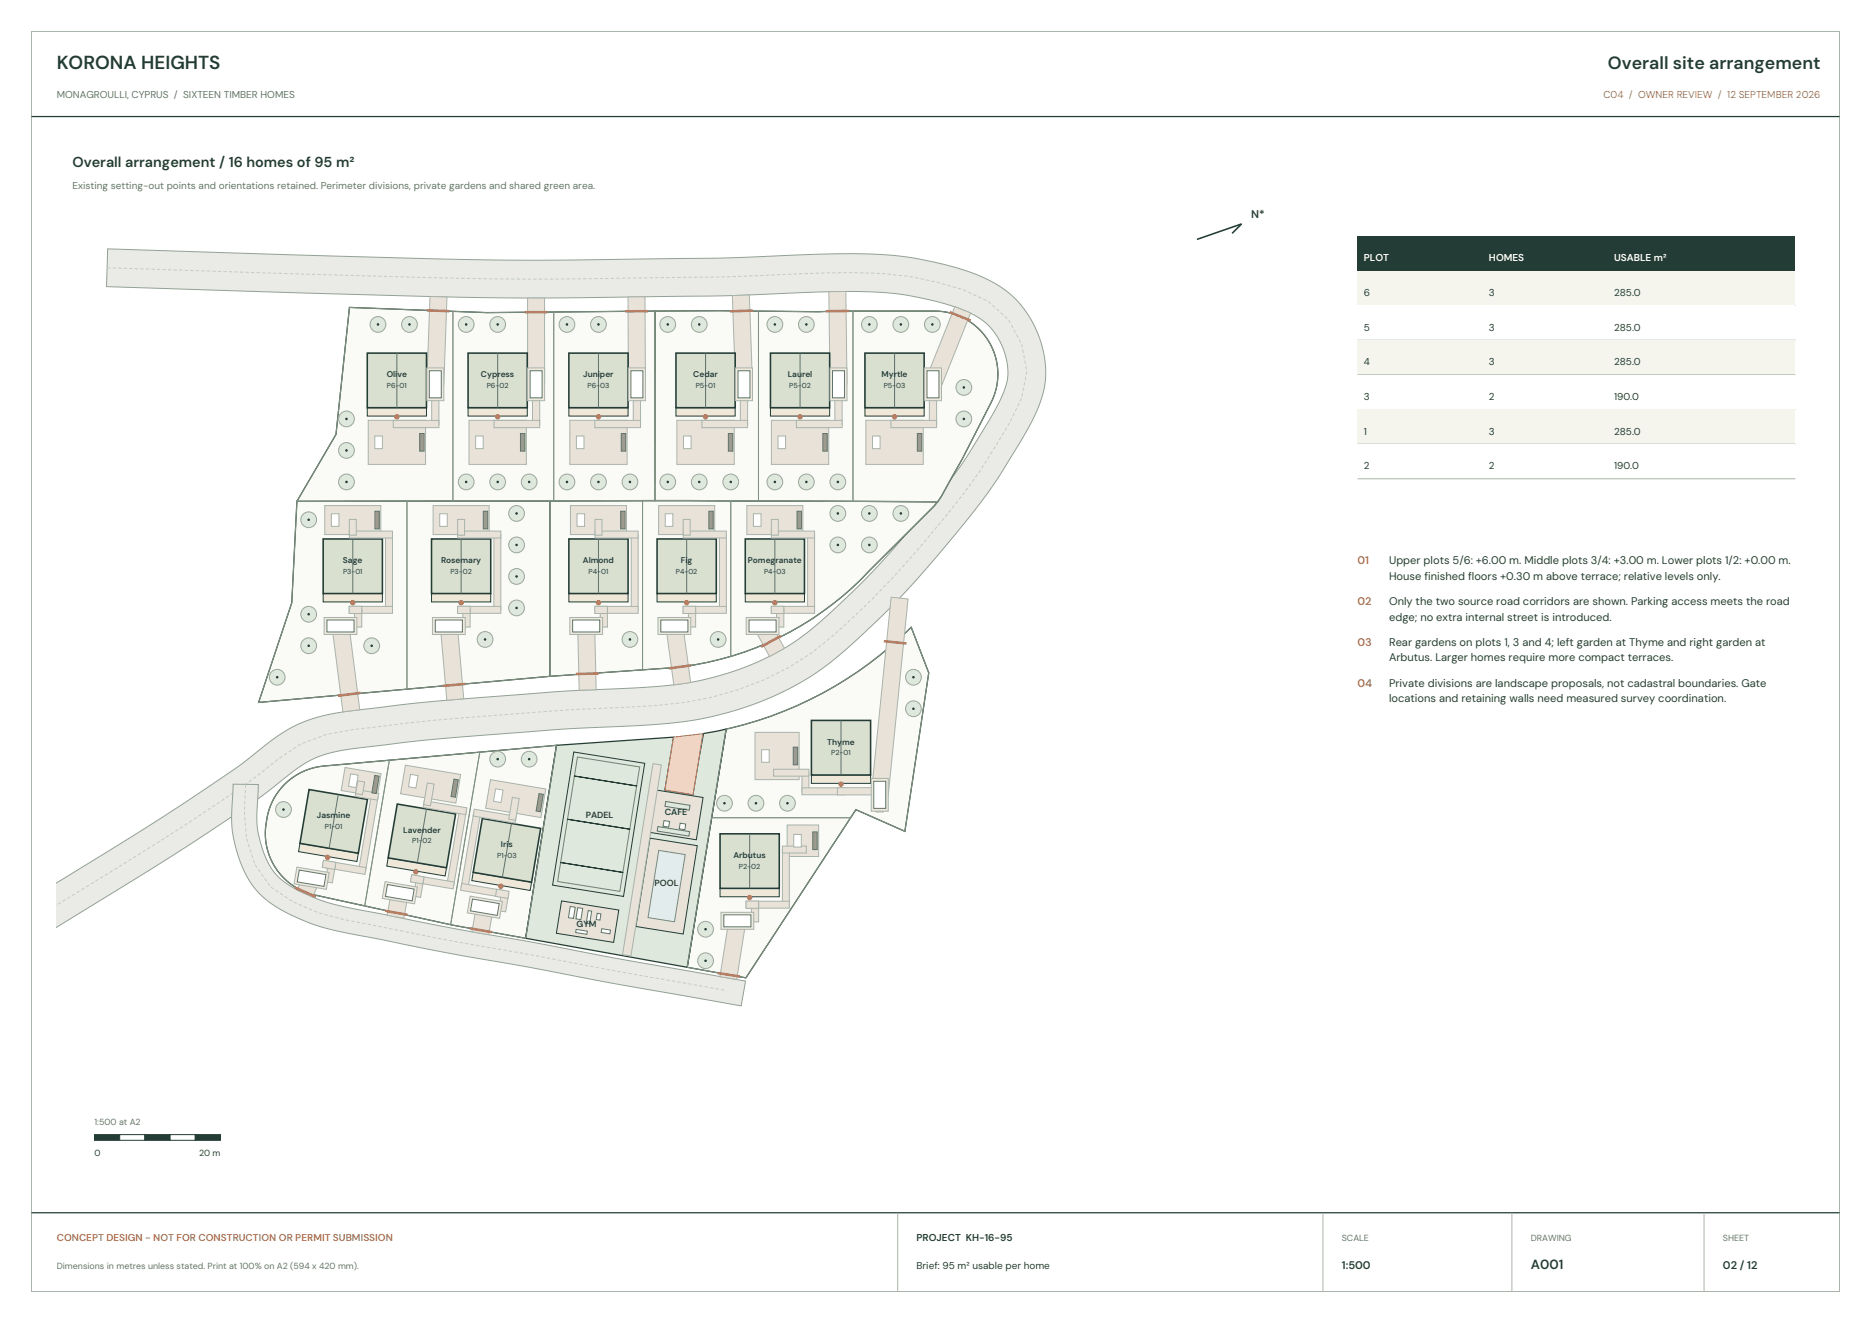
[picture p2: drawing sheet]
<svg xmlns="http://www.w3.org/2000/svg" width="594mm" height="420mm" viewBox="0 0 594 420" stroke-linecap="round" stroke-linejoin="round" font-family="sans-serif">
<defs><g id="words">
<text font-size="6" fill="#233c36" x="18" y="22">KORONA HEIGHTS</text>
<text font-size="5.6" fill="#233c36" x="510.5" y="22">Overall site arrangement</text>
<text font-size="4.6" fill="#233c36" x="23" y="53">Overall arrangement / 16 homes of 95 m²</text>
<text font-size="4.2" fill="#233c36" x="486" y="403">A001</text>
<g font-size="3.5" fill="#233c36">
<text x="397.2" y="69.1">N*</text>
<text x="441" y="179">Upper plots 5/6: +6.00 m. Middle plots 3/4: +3.00 m. Lower plots 1/2: +0.00 m.</text>
<text x="441" y="184">House finished floors +0.30 m above terrace; relative levels only.</text>
<text x="441" y="192">Only the two source road corridors are shown. Parking access meets the road</text>
<text x="441" y="197">edge; no extra internal street is introduced.</text>
<text x="441" y="205">Rear gardens on plots 1, 3 and 4; left garden at Thyme and right garden at</text>
<text x="441" y="210">Arbutus. Larger homes require more compact terraces.</text>
<text x="441" y="218">Private divisions are landscape proposals, not cadastral boundaries. Gate</text>
<text x="441" y="223">locations and retaining walls need measured survey coordination.</text>
<text x="426" y="403">1:500</text>
<text x="547" y="403">02 / 12</text>
</g>
<g font-size="3.5" fill="#b27457">
<text x="431" y="179">01</text>
<text x="431" y="192">02</text>
<text x="431" y="205">03</text>
<text x="431" y="218">04</text>
</g>
<g font-size="3.2" fill="#62736b">
<text x="18" y="31">MONAGROULLI, CYPRUS / SIXTEEN TIMBER HOMES</text>
<text x="23" y="60">Existing setting-out points and orientations retained. Perimeter divisions, private gardens and shared green area.</text>
</g>
<g font-size="3.2" fill="#b27457">
<text x="509.1" y="31">C04 / OWNER REVIEW / 12 SEPTEMBER 2026</text>
<text x="18" y="394">CONCEPT DESIGN - NOT FOR CONSTRUCTION OR PERMIT SUBMISSION</text>
</g>
<g font-size="3.2" fill="#fff">
<text x="433" y="83">PLOT</text>
<text x="472.7" y="83">HOMES</text>
<text x="512.4" y="83">USABLE m²</text>
</g>
<g font-size="3.2" fill="#233c36">
<text x="433" y="94">6</text>
<text x="472.7" y="94">3</text>
<text x="512.4" y="94">285.0</text>
<text x="433" y="105">5</text>
<text x="472.7" y="105">3</text>
<text x="512.4" y="105">285.0</text>
<text x="433" y="116">4</text>
<text x="472.7" y="116">3</text>
<text x="512.4" y="116">285.0</text>
<text x="433" y="127">3</text>
<text x="472.7" y="127">2</text>
<text x="512.4" y="127">190.0</text>
<text x="433" y="138">1</text>
<text x="472.7" y="138">3</text>
<text x="512.4" y="138">285.0</text>
<text x="433" y="149">2</text>
<text x="472.7" y="149">2</text>
<text x="512.4" y="149">190.0</text>
<text x="291" y="394">PROJECT KH-16-95</text>
<text x="291" y="403">Brief: 95 m² usable per home</text>
</g>
<g font-size="2.8" fill="#233c36">
<text x="186" y="259.7">PADEL</text>
<text x="211" y="258.7">CAFE</text>
<text x="207.8" y="281.3">POOL</text>
<text x="183.1" y="294.4">GYM</text>
<text x="30" y="367">0</text>
<text x="63.2" y="367">20 m</text>
</g>
<g font-size="2.8" fill="#62736b">
<text x="30" y="357">1:500 at A2</text>
<text x="426" y="394">SCALE</text>
<text x="486" y="394">DRAWING</text>
<text x="547" y="394">SHEET</text>
<text x="18" y="403">Dimensions in metres unless stated. Print at 100% on A2 (594 x 420 mm).</text>
</g>
<g font-size="2.6" fill="#233c36">
<text x="122.8" y="119.8">Olive</text>
<text x="152.7" y="119.8">Cypress</text>
<text x="185.2" y="119.8">Juniper</text>
<text x="220.1" y="119.8">Cedar</text>
<text x="250.1" y="119.8">Laurel</text>
<text x="279.9" y="119.8">Myrtle</text>
<text x="108.9" y="178.8">Sage</text>
<text x="140" y="178.8">Rosemary</text>
<text x="185.1" y="178.8">Almond</text>
<text x="216.1" y="178.8">Fig</text>
<text x="237.4" y="178.8">Pomegranate</text>
<text x="262.6" y="236.4">Thyme</text>
<text x="100.6" y="259.8">Jasmine</text>
<text x="128" y="264.4">Lavender</text>
<text x="159" y="269">Iris</text>
<text x="232.9" y="272.4">Arbutus</text>
</g>
<g font-size="2.3" fill="#233c36">
<text x="122.9" y="123.2">P6-01</text>
<text x="154.6" y="123.2">P6-02</text>
<text x="186.5" y="123.2">P6-03</text>
<text x="220.9" y="123.2">P5-01</text>
<text x="250.6" y="123.2">P5-02</text>
<text x="280.6" y="123.2">P5-03</text>
<text x="108.9" y="182.2">P3-01</text>
<text x="143" y="182.2">P3-02</text>
<text x="186.9" y="182.2">P4-01</text>
<text x="214.6" y="182.2">P4-02</text>
<text x="242.6" y="182.2">P4-03</text>
<text x="263.9" y="239.8">P2-01</text>
<text x="103.2" y="263.2">P1-01</text>
<text x="130.9" y="267.8">P1-02</text>
<text x="157.8" y="272.4">P1-03</text>
<text x="234.6" y="275.8">P2-02</text>
</g>
</g></defs>
<path d="M10 10h574v400h-574zM285 385v25M420 385v25M480 385v25M541 385v25" fill="none" stroke="#aab4ab" stroke-width=".32"/>
<path d="M10 37h574M10 385h574" fill="none" stroke="#233c36" stroke-width=".4"/>
<path d="M34.2 79l94.4 2.9 35 .7 63.6-.6 34-1.3 13.5-.1 8.1 .4 6.9 .9 9.1 1.8 7.9 2.3a34.3 34.3 0 0 1 20.5 15.2 31.2 31.2 0 0 1 .2 32.9l-9.2 15.5-5.8 8.5-12.6 15.7-11 12.6-9.4 9.8-13.3 12.1-4.6 3.6-3.9 2.7-8.3 4.7-7.4 3.3-7.8 2.7-8.7 2.3-8.3 1.5-10.2 1-27.5 1.3-30.6 2.4-15.2 1.3-14.1 1.7a71.1 71.1 0 0 0-19.6 3.9 80.2 80.2 0 0 0-14.1 10l-10.1 7.2-17.5 11.6-40.3 24.9v1.7v-15.4l.3-.6 29.8-18.4 20-13.2a286.9 286.9 0 0 0 19.4-14.3 49.4 49.4 0 0 1 25.3-8.7l18.6-2.2 15.5-1.4 31.8-2.5 24.2-1.1a95.2 95.2 0 0 0 49.1-14.3 185.9 185.9 0 0 0 24.4-21.8l10.1-11.1 12.5-15.1a192.2 192.2 0 0 0 19.5-30.9 19.5 19.5 0 0 0-2.5-19.2 23.6 23.6 0 0 0-13-8.6 102.5 102.5 0 0 0-37-4.7l-37.4 1.3-65 .7-35.2-.7-94.5-2.9z" fill-rule="evenodd" fill="#eaebe6" stroke="#949f97" stroke-width=".32"/>
<g fill="none" stroke="#c4cbc3" stroke-width=".32" stroke-dasharray="1.1 .7" stroke-linecap="butt">
<path d="M34 85l8.8 .3M42.8 85.3l8.8 .3M51.6 85.6l8.8 .3M60.4 85.9l8.7 .2M69.1 86.1l8.8 .3M77.9 86.4l8.8 .3M86.7 86.7l8.8 .3M95.5 87l8.8 .2M104.3 87.2l8.8 .3M113.1 87.5l8.8 .2M121.9 87.7l8.7 .3M130.6 88l8.8 .2"/>
<path d="M139.4 88.2l8.8 .2M148.2 88.4l8.8 .1M157 88.5l8.8 .1M165.8 88.6h8.8M174.6 88.6l8.8-.1M183.4 88.5l8.8-.1M192.2 88.4l8.7-.1M200.9 88.3l8.8-.2M209.7 88.1l8.8-.1M218.5 88h8.8M227.3 88l8.8-.3M236.1 87.7l8.8-.4"/>
<path d="M244.9 87.3l8.8-.4M253.7 86.9l8.8-.3M262.5 86.6l8.8-.1M271.3 86.5l8.7 .3M280 86.8l8.8 1M288.8 87.8l8.6 1.8M297.4 89.6l8.4 2.4M305.8 92l8 3.7M313.8 95.7l6.4 5.9M320.2 101.6l4.2 7.7M324.4 109.3l1.6 8.6M326 117.9l-1.7 8.5"/>
<path d="M320.5 134.3l-4.5 7.5M324.3 126.4l-3.8 7.9M306.2 156.3l-5.4 6.9M311.3 149.2l-5.1 7.1M316 141.8l-4.7 7.4M289.5 176.6l-5.9 6.6M295.2 169.9l-5.7 6.7M300.8 163.2l-5.6 6.7M271.2 195.6l-6.4 6M277.6 189.5l-6.4 6.1M283.6 183.2l-6 6.3M234.5 218.9l-8.5 2.4"/>
<path d="M242.7 215.8l-8.2 3.1M250.5 211.8l-7.8 4M257.9 207.1l-7.4 4.7M264.8 201.6l-6.9 5.5M95.4 236.2l-7.2 4.9M103.7 233.1l-8.3 3.1M112.3 231.6l-8.6 1.5M121 230.6l-8.7 1M129.7 229.5l-8.7 1.1M138.5 228.6l-8.8 .9M147.3 227.9l-8.8 .7M156 227.2l-8.7 .7"/>
<path d="M164.8 226.5l-8.8 .7M173.6 225.8l-8.8 .7M182.3 225.3l-8.7 .5M191.1 224.9l-8.8 .4M199.9 224.5l-8.8 .4M208.7 223.9l-8.8 .6M217.4 223l-8.7 .9M226 221.3l-8.6 1.7M66.8 256.6l-7.3 4.8M74.1 251.7l-7.3 4.9M81.3 246.6l-7.2 5.1M88.2 241.1l-6.9 5.5"/>
<path d="M37.2 275.5l-7.4 4.6M44.7 270.9l-7.5 4.6M52.2 266.2l-7.5 4.7M59.5 261.4l-7.3 4.8M22.3 284.7l-4.4 2.6M29.8 280.1l-7.5 4.6"/>
</g>
<path d="M74 249h8l-.1 2.3a63.4 63.4 0 0 0 .1 13.1 27.1 27.1 0 0 0 6.7 14.3 50.2 50.2 0 0 0 20.9 9.2l36.4 7.2 22.7 4 28 5.3 40 7.1-1.4 7.8-40-7-28-5.4-22.7-3.9-34.5-6.8-9-2.2-7.6-3a29 29 0 0 1-16.1-14.7 41.6 41.6 0 0 1-3.6-23.2z" fill-rule="evenodd" fill="#eaebe6" stroke="#949f97" stroke-width=".32"/>
<g fill="none" stroke="#c4cbc3" stroke-width=".32" stroke-dasharray="1.1 .7" stroke-linecap="butt">
<path d="M77.6 257.7l.7 8.6M78 249l-.4 8.7M78.3 266.3l2.7 8.2M81 274.5l5 7.1M86 281.6l7.2 4.8M93.2 286.4l8.1 3.5M101.3 289.9l8.5 2.2M109.8 292.1l8.6 1.6M118.4 293.7l8.6 1.7M127 295.4l8.6 1.8M135.6 297.2l8.6 1.7M144.2 298.9l8.7 1.5"/>
<path d="M152.9 300.4l8.6 1.5M161.5 301.9l8.7 1.5M170.2 303.4l8.6 1.7M178.8 305.1l8.6 1.6M187.4 306.7l8.6 1.7M196 308.4l8.7 1.5M204.7 309.9l8.6 1.5M213.3 311.4l8.7 1.5M222 312.9l8.6 1.5"/>
</g>
<g fill="#fafbf6" stroke="#233c36" stroke-width=".4">
<path d="M90.2 249.2a20.1 20.1 0 0 1 12.5-6l74-6.6-9.8 61.3-23-4.2-43.9-9.6a20.3 20.3 0 0 1-14.9-26.1 20.1 20.1 0 0 1 5.1-8.8z" fill-rule="evenodd"/>
<path d="M230.5 231.5a120.4 120.4 0 0 0 58.8-32.4l5.6 14.5-7.6 50.3-15.6-6.9-34.9 53.4-18.6-3.3z" fill-rule="evenodd"/>
<path d="M94.3 159.1l80.4-.1v55.7l-92.6 8.3 10.5-31.6z" fill-rule="evenodd"/>
<path d="M174.7 159l43.9-.1 79.1 .4-1.8 2-19.9 19.8a98.3 98.3 0 0 1-63.2 30.9l-38.1 2.7z" fill-rule="evenodd"/>
<path d="M207.9 98.8l20.4-.2 31.6 .4 5.2-.2h31.7a20 20 0 0 1 17.8 29 570.8 570.8 0 0 1-16.3 30.7l-.6 .8-89.9-.4z" fill-rule="evenodd"/>
<path d="M110.9 97.6l43.6 1.6 53.4-.4-.1 60.1-113.5 .2 12.4-21.2z" fill-rule="evenodd"/>
</g>
<path d="M176.7 236.6l37.2-2.6-2.8 16.8 8.9 1.5 3.3-19.4 7.2-1.4-12.3 75.6-51.3-9.2z" fill-rule="evenodd" fill="#dfe8dc" stroke="#233c36" stroke-width=".4"/>
<path d="M182.2 238.7l22.5 3.6-6.8 42.3-22.5-3.6z" fill-rule="evenodd" fill="#dfe8dc" stroke="#233c36" stroke-width=".32"/>
<g fill="#e8e2d8" stroke="#233c36" stroke-width=".32">
<path d="M178.3 286l18.1 2.9-1.6 10.3-18.2-2.9z" fill-rule="evenodd"/>
<path d="M208.2 250.8l15 2.4-2.1 13.4-15-2.4z" fill-rule="evenodd"/>
<path d="M206.4 266.1l15 2.4-4.5 28-15-2.4z" fill-rule="evenodd"/>
</g>
<path d="M183.3 240.3l19.8 3.2-6.3 39.5-19.8-3.2z" fill="none" stroke="#688879" stroke-width=".32"/>
<path d="M209.1 270l8.4 1.3-3.4 21.3-8.4-1.3z" fill-rule="evenodd" fill="#dfedf0" stroke="#638d93" stroke-width=".32"/>
<path d="M182.4 246.3l19.7 3.2zM178 273.8l19.7 3.2zM180.2 260.1l19.7 3.2z" fill="none" stroke="#233c36" stroke-width=".32"/>
<path d="M207.3 242.4l2.7 .5-9.7 60.6-2.7-.4z" fill-rule="evenodd" fill="#e8e2d8" stroke="#aab4ab" stroke-width=".32"/>
<g fill="#fff" stroke="#62736b" stroke-width=".32">
<path d="M181 287.8l1.6 .2-.6 3.6-1.5-.3z" fill-rule="evenodd"/>
<path d="M183.4 288.1l1.6 .3-.6 3.5-1.6-.2z" fill-rule="evenodd"/>
<path d="M186.8 289.1l1 .2-.6 3.9-1.1-.2z" fill-rule="evenodd"/>
<path d="M189.6 289.9l1.2 .2-.3 2-1.2-.2z" fill-rule="evenodd"/>
<path d="M191 294.8l2.8 .5-.2 1.2-2.7-.5z" fill-rule="evenodd"/>
<path d="M182.9 295.1l3.6 .5-.2 1-3.5-.6z" fill-rule="evenodd"/>
</g>
<g fill="#dfe8dc" stroke="#62736b" stroke-width=".32">
<path d="M211.4 254.4l7.7 1.3-.3 1.5-7.7-1.2z" fill-rule="evenodd"/>
<path d="M208.9 262.4l10 1.6-.2 1.4-10.1-1.6z" fill-rule="evenodd"/>
</g>
<g fill="#fff" stroke="#62736b" stroke-width=".32">
<path d="M210.8 260.5l1.8 .3-.3 1.8-1.8-.3z" fill-rule="evenodd"/>
<path d="M215.9 261.3l1.8 .3-.3 1.8-1.8-.3z" fill-rule="evenodd"/>
</g>
<path d="M110.9 97.6l32.9 1.2v60.2l-49.5 .1 12.4-21.2z" fill="none" stroke="#839780" stroke-width=".32"/>
<path d="M136.5 94.1l5.4 .2-1 27.8-5.4-.2z" fill-rule="evenodd" fill="#e8e2d8" stroke="#aab4ab" stroke-width=".32"/>
<path d="M135.5 98.5l7.1 .3" fill="none" stroke="#b27457" stroke-width=".8" stroke-linecap="butt"/>
<path d="M116.9 133.4h18.2v14h-18.2z" fill-rule="evenodd" fill="#e8e2d8" stroke="#aab4ab" stroke-width=".32"/>
<path d="M116.6 129.4h18.8v2.7h-18.8z" fill-rule="evenodd" fill="#efe8d8" stroke="#233c36" stroke-width=".32"/>
<path d="M116.6 112.1h18.8v17.3h-18.8z" fill-rule="evenodd" fill="#d9e0d0" stroke="#233c36" stroke-width=".5"/>
<g fill="#e8e2d8" stroke="#aab4ab" stroke-width=".32">
<path d="M137.1 126.9h2.3v8h-2.3z" fill-rule="evenodd"/>
<path d="M124.8 133.5h14.6v2.3h-14.6z" fill-rule="evenodd"/>
</g>
<path d="M126 112.1v17.3" fill="none" stroke="#62736b" stroke-width=".32"/>
<circle cx="126" cy="132.3" r=".7" fill="#b27457" stroke="#b27457" stroke-width=".32"/>
<path d="M135.5 116.8h5.4v10.4h-5.4z" fill-rule="evenodd" fill="#efe9dc" stroke="#aab4ab" stroke-width=".32"/>
<path d="M136.3 117.7h3.8v8.6h-3.8z" fill-rule="evenodd" fill="#fff" stroke="#62736b" stroke-width=".32"/>
<path d="M133.2 137.6h1.4v5.6h-1.4z" fill-rule="evenodd" fill="#a79683" stroke="#62736b" stroke-width=".32"/>
<path d="M119 138.4h2.4v4h-2.4z" fill-rule="evenodd" fill="#fff" stroke="#aab4ab" stroke-width=".32"/>
<circle cx="120" cy="103" r="2.5" fill="#dfe8dc" stroke="#9bab94" stroke-width=".32"/>
<circle cx="120" cy="103" r=".24" fill="#233c36" stroke="#233c36" stroke-width=".32"/>
<circle cx="130" cy="103" r="2.5" fill="#dfe8dc" stroke="#9bab94" stroke-width=".32"/>
<circle cx="130" cy="103" r=".24" fill="#233c36" stroke="#233c36" stroke-width=".32"/>
<circle cx="110" cy="133" r="2.5" fill="#dfe8dc" stroke="#9bab94" stroke-width=".32"/>
<circle cx="110" cy="133" r=".24" fill="#233c36" stroke="#233c36" stroke-width=".32"/>
<circle cx="110" cy="143" r="2.5" fill="#dfe8dc" stroke="#9bab94" stroke-width=".32"/>
<circle cx="110" cy="143" r=".24" fill="#233c36" stroke="#233c36" stroke-width=".32"/>
<circle cx="110" cy="153" r="2.5" fill="#dfe8dc" stroke="#9bab94" stroke-width=".32"/>
<circle cx="110" cy="153" r=".24" fill="#233c36" stroke="#233c36" stroke-width=".32"/>
<path d="M143.8 98.8l10.7 .4 21.3-.2v60h-32z" fill="none" stroke="#839780" stroke-width=".32"/>
<path d="M167.5 94.6h5.4v27.4h-5.4z" fill-rule="evenodd" fill="#e8e2d8" stroke="#aab4ab" stroke-width=".32"/>
<path d="M173.8 99.1h-7.2" fill="none" stroke="#b27457" stroke-width=".8" stroke-linecap="butt"/>
<path d="M148.9 133.4h18.2v14h-18.2z" fill-rule="evenodd" fill="#e8e2d8" stroke="#aab4ab" stroke-width=".32"/>
<path d="M148.6 129.4h18.8v2.7h-18.8z" fill-rule="evenodd" fill="#efe8d8" stroke="#233c36" stroke-width=".32"/>
<path d="M148.6 112.1h18.8v17.3h-18.8z" fill-rule="evenodd" fill="#d9e0d0" stroke="#233c36" stroke-width=".5"/>
<g fill="#e8e2d8" stroke="#aab4ab" stroke-width=".32">
<path d="M169.1 126.9h2.2v8h-2.2z" fill-rule="evenodd"/>
<path d="M156.9 133.5h14.4v2.3h-14.4z" fill-rule="evenodd"/>
</g>
<path d="M158 112.1v17.3" fill="none" stroke="#62736b" stroke-width=".32"/>
<circle cx="158" cy="132.3" r=".7" fill="#b27457" stroke="#b27457" stroke-width=".32"/>
<path d="M167.5 116.8h5.4v10.4h-5.4z" fill-rule="evenodd" fill="#efe9dc" stroke="#aab4ab" stroke-width=".32"/>
<path d="M168.3 117.7h3.8v8.6h-3.8z" fill-rule="evenodd" fill="#fff" stroke="#62736b" stroke-width=".32"/>
<path d="M165.2 137.6h1.4v5.6h-1.4z" fill-rule="evenodd" fill="#a79683" stroke="#62736b" stroke-width=".32"/>
<path d="M151 138.4h2.4v4h-2.4z" fill-rule="evenodd" fill="#fff" stroke="#aab4ab" stroke-width=".32"/>
<circle cx="148" cy="103" r="2.5" fill="#dfe8dc" stroke="#9bab94" stroke-width=".32"/>
<circle cx="148" cy="103" r=".24" fill="#233c36" stroke="#233c36" stroke-width=".32"/>
<circle cx="158" cy="103" r="2.5" fill="#dfe8dc" stroke="#9bab94" stroke-width=".32"/>
<circle cx="158" cy="103" r=".24" fill="#233c36" stroke="#233c36" stroke-width=".32"/>
<circle cx="148" cy="153" r="2.5" fill="#dfe8dc" stroke="#9bab94" stroke-width=".32"/>
<circle cx="148" cy="153" r=".24" fill="#233c36" stroke="#233c36" stroke-width=".32"/>
<circle cx="158" cy="153" r="2.5" fill="#dfe8dc" stroke="#9bab94" stroke-width=".32"/>
<circle cx="158" cy="153" r=".24" fill="#233c36" stroke="#233c36" stroke-width=".32"/>
<circle cx="168" cy="153" r="2.5" fill="#dfe8dc" stroke="#9bab94" stroke-width=".32"/>
<circle cx="168" cy="153" r=".24" fill="#233c36" stroke="#233c36" stroke-width=".32"/>
<path d="M175.8 99l32.1-.2-.1 60.1-32 .1z" fill="none" stroke="#839780" stroke-width=".32"/>
<path d="M199.4 94.3l5.4-.1 .1 27.8h-5.4z" fill-rule="evenodd" fill="#e8e2d8" stroke="#aab4ab" stroke-width=".32"/>
<path d="M205.7 98.8h-7.2" fill="none" stroke="#b27457" stroke-width=".8" stroke-linecap="butt"/>
<path d="M180.9 133.4h18.2v14h-18.2z" fill-rule="evenodd" fill="#e8e2d8" stroke="#aab4ab" stroke-width=".32"/>
<path d="M180.6 129.4h18.8v2.7h-18.8z" fill-rule="evenodd" fill="#efe8d8" stroke="#233c36" stroke-width=".32"/>
<path d="M180.6 112.1h18.8v17.3h-18.8z" fill-rule="evenodd" fill="#d9e0d0" stroke="#233c36" stroke-width=".5"/>
<g fill="#e8e2d8" stroke="#aab4ab" stroke-width=".32">
<path d="M201.1 126.9h2.2v8h-2.2z" fill-rule="evenodd"/>
<path d="M188.8 133.5h14.5v2.3h-14.5z" fill-rule="evenodd"/>
</g>
<path d="M190 112.1v17.3" fill="none" stroke="#62736b" stroke-width=".32"/>
<circle cx="190" cy="132.3" r=".7" fill="#b27457" stroke="#b27457" stroke-width=".32"/>
<path d="M199.5 116.8h5.4v10.4h-5.4z" fill-rule="evenodd" fill="#efe9dc" stroke="#aab4ab" stroke-width=".32"/>
<path d="M200.3 117.7h3.8v8.6h-3.8z" fill-rule="evenodd" fill="#fff" stroke="#62736b" stroke-width=".32"/>
<path d="M197.2 137.6h1.4v5.6h-1.4z" fill-rule="evenodd" fill="#a79683" stroke="#62736b" stroke-width=".32"/>
<path d="M183 138.4h2.4v4h-2.4z" fill-rule="evenodd" fill="#fff" stroke="#aab4ab" stroke-width=".32"/>
<circle cx="180" cy="103" r="2.5" fill="#dfe8dc" stroke="#9bab94" stroke-width=".32"/>
<circle cx="180" cy="103" r=".24" fill="#233c36" stroke="#233c36" stroke-width=".32"/>
<circle cx="190" cy="103" r="2.5" fill="#dfe8dc" stroke="#9bab94" stroke-width=".32"/>
<circle cx="190" cy="103" r=".24" fill="#233c36" stroke="#233c36" stroke-width=".32"/>
<circle cx="180" cy="153" r="2.5" fill="#dfe8dc" stroke="#9bab94" stroke-width=".32"/>
<circle cx="180" cy="153" r=".24" fill="#233c36" stroke="#233c36" stroke-width=".32"/>
<circle cx="190" cy="153" r="2.5" fill="#dfe8dc" stroke="#9bab94" stroke-width=".32"/>
<circle cx="190" cy="153" r=".24" fill="#233c36" stroke="#233c36" stroke-width=".32"/>
<circle cx="200" cy="153" r="2.5" fill="#dfe8dc" stroke="#9bab94" stroke-width=".32"/>
<circle cx="200" cy="153" r=".24" fill="#233c36" stroke="#233c36" stroke-width=".32"/>
<path d="M207.9 98.8h32.9v60.2l-33-.1z" fill="none" stroke="#839780" stroke-width=".32"/>
<path d="M232.5 93.8l5.4-.2 1 28.3-5.4 .2z" fill-rule="evenodd" fill="#e8e2d8" stroke="#aab4ab" stroke-width=".32"/>
<path d="M239 98.6l-7.2 .2" fill="none" stroke="#b27457" stroke-width=".8" stroke-linecap="butt"/>
<path d="M214.9 133.4h18.2v14h-18.2z" fill-rule="evenodd" fill="#e8e2d8" stroke="#aab4ab" stroke-width=".32"/>
<path d="M214.6 129.4h18.8v2.7h-18.8z" fill-rule="evenodd" fill="#efe8d8" stroke="#233c36" stroke-width=".32"/>
<path d="M214.6 112.1h18.8v17.3h-18.8z" fill-rule="evenodd" fill="#d9e0d0" stroke="#233c36" stroke-width=".5"/>
<g fill="#e8e2d8" stroke="#aab4ab" stroke-width=".32">
<path d="M235.1 126.9h2.2v8h-2.2z" fill-rule="evenodd"/>
<path d="M222.9 133.5h14.4v2.3h-14.4z" fill-rule="evenodd"/>
</g>
<path d="M224 112.1v17.3" fill="none" stroke="#62736b" stroke-width=".32"/>
<circle cx="224" cy="132.3" r=".7" fill="#b27457" stroke="#b27457" stroke-width=".32"/>
<path d="M233.5 116.8h5.4v10.4h-5.4z" fill-rule="evenodd" fill="#efe9dc" stroke="#aab4ab" stroke-width=".32"/>
<path d="M234.3 117.7h3.8v8.6h-3.8z" fill-rule="evenodd" fill="#fff" stroke="#62736b" stroke-width=".32"/>
<path d="M231.2 137.6h1.4v5.6h-1.4z" fill-rule="evenodd" fill="#a79683" stroke="#62736b" stroke-width=".32"/>
<path d="M217 138.4h2.4v4h-2.4z" fill-rule="evenodd" fill="#fff" stroke="#aab4ab" stroke-width=".32"/>
<circle cx="212" cy="103" r="2.5" fill="#dfe8dc" stroke="#9bab94" stroke-width=".32"/>
<circle cx="212" cy="103" r=".24" fill="#233c36" stroke="#233c36" stroke-width=".32"/>
<circle cx="222" cy="103" r="2.5" fill="#dfe8dc" stroke="#9bab94" stroke-width=".32"/>
<circle cx="222" cy="103" r=".24" fill="#233c36" stroke="#233c36" stroke-width=".32"/>
<circle cx="212" cy="153" r="2.5" fill="#dfe8dc" stroke="#9bab94" stroke-width=".32"/>
<circle cx="212" cy="153" r=".24" fill="#233c36" stroke="#233c36" stroke-width=".32"/>
<circle cx="222" cy="153" r="2.5" fill="#dfe8dc" stroke="#9bab94" stroke-width=".32"/>
<circle cx="222" cy="153" r=".24" fill="#233c36" stroke="#233c36" stroke-width=".32"/>
<circle cx="232" cy="153" r="2.5" fill="#dfe8dc" stroke="#9bab94" stroke-width=".32"/>
<circle cx="232" cy="153" r=".24" fill="#233c36" stroke="#233c36" stroke-width=".32"/>
<path d="M240.8 98.8l19.1 .2 10.9-.2v60.4l-30-.2z" fill="none" stroke="#839780" stroke-width=".32"/>
<path d="M263.1 92.6l5.4-.1 .4 29.5h-5.4z" fill-rule="evenodd" fill="#e8e2d8" stroke="#aab4ab" stroke-width=".32"/>
<path d="M269.5 98.7l-7.2 .1" fill="none" stroke="#b27457" stroke-width=".8" stroke-linecap="butt"/>
<path d="M244.9 133.4h18.2v14h-18.2z" fill-rule="evenodd" fill="#e8e2d8" stroke="#aab4ab" stroke-width=".32"/>
<path d="M244.6 129.4h18.8v2.7h-18.8z" fill-rule="evenodd" fill="#efe8d8" stroke="#233c36" stroke-width=".32"/>
<path d="M244.6 112.1h18.8v17.3h-18.8z" fill-rule="evenodd" fill="#d9e0d0" stroke="#233c36" stroke-width=".5"/>
<g fill="#e8e2d8" stroke="#aab4ab" stroke-width=".32">
<path d="M265 126.9h2.4v8h-2.4z" fill-rule="evenodd"/>
<path d="M252.9 133.5h14.5v2.3h-14.5z" fill-rule="evenodd"/>
</g>
<path d="M254 112.1v17.3" fill="none" stroke="#62736b" stroke-width=".32"/>
<circle cx="254" cy="132.3" r=".7" fill="#b27457" stroke="#b27457" stroke-width=".32"/>
<path d="M263.5 116.8h5.4v10.4h-5.4z" fill-rule="evenodd" fill="#efe9dc" stroke="#aab4ab" stroke-width=".32"/>
<path d="M264.3 117.7h3.8v8.6h-3.8z" fill-rule="evenodd" fill="#fff" stroke="#62736b" stroke-width=".32"/>
<path d="M261.2 137.6h1.4v5.6h-1.4z" fill-rule="evenodd" fill="#a79683" stroke="#62736b" stroke-width=".32"/>
<path d="M247 138.4h2.4v4h-2.4z" fill-rule="evenodd" fill="#fff" stroke="#aab4ab" stroke-width=".32"/>
<circle cx="246" cy="103" r="2.5" fill="#dfe8dc" stroke="#9bab94" stroke-width=".32"/>
<circle cx="246" cy="103" r=".24" fill="#233c36" stroke="#233c36" stroke-width=".32"/>
<circle cx="256" cy="103" r="2.5" fill="#dfe8dc" stroke="#9bab94" stroke-width=".32"/>
<circle cx="256" cy="103" r=".24" fill="#233c36" stroke="#233c36" stroke-width=".32"/>
<circle cx="246" cy="153" r="2.5" fill="#dfe8dc" stroke="#9bab94" stroke-width=".32"/>
<circle cx="246" cy="153" r=".24" fill="#233c36" stroke="#233c36" stroke-width=".32"/>
<circle cx="256" cy="153" r="2.5" fill="#dfe8dc" stroke="#9bab94" stroke-width=".32"/>
<circle cx="256" cy="153" r=".24" fill="#233c36" stroke="#233c36" stroke-width=".32"/>
<circle cx="266" cy="153" r="2.5" fill="#dfe8dc" stroke="#9bab94" stroke-width=".32"/>
<circle cx="266" cy="153" r=".24" fill="#233c36" stroke="#233c36" stroke-width=".32"/>
<path d="M270.8 98.8h26a20 20 0 0 1 17.8 29 570.8 570.8 0 0 1-16.3 30.7l-.6 .8-26.9-.1z" fill="none" stroke="#839780" stroke-width=".32"/>
<path d="M303.1 97.3l5.1 2-9.5 23.7-5-2z" fill-rule="evenodd" fill="#e8e2d8" stroke="#aab4ab" stroke-width=".32"/>
<path d="M301.5 99.1l6.7 2.7" fill="none" stroke="#b27457" stroke-width=".8" stroke-linecap="butt"/>
<path d="M274.9 133.4h18.2v14h-18.2z" fill-rule="evenodd" fill="#e8e2d8" stroke="#aab4ab" stroke-width=".32"/>
<path d="M274.6 129.4h18.8v2.7h-18.8z" fill-rule="evenodd" fill="#efe8d8" stroke="#233c36" stroke-width=".32"/>
<path d="M274.6 112.1h18.8v17.3h-18.8z" fill-rule="evenodd" fill="#d9e0d0" stroke="#233c36" stroke-width=".5"/>
<g fill="#e8e2d8" stroke="#aab4ab" stroke-width=".32">
<path d="M295 126.9h2.4v8h-2.4z" fill-rule="evenodd"/>
<path d="M282.8 133.5h14.6v2.3h-14.6z" fill-rule="evenodd"/>
</g>
<path d="M284 112.1v17.3" fill="none" stroke="#62736b" stroke-width=".32"/>
<circle cx="284" cy="132.3" r=".7" fill="#b27457" stroke="#b27457" stroke-width=".32"/>
<path d="M293.5 116.8h5.4v10.4h-5.4z" fill-rule="evenodd" fill="#efe9dc" stroke="#aab4ab" stroke-width=".32"/>
<path d="M294.3 117.7h3.8v8.6h-3.8z" fill-rule="evenodd" fill="#fff" stroke="#62736b" stroke-width=".32"/>
<path d="M291.2 137.6h1.4v5.6h-1.4z" fill-rule="evenodd" fill="#a79683" stroke="#62736b" stroke-width=".32"/>
<path d="M277 138.4h2.4v4h-2.4z" fill-rule="evenodd" fill="#fff" stroke="#aab4ab" stroke-width=".32"/>
<circle cx="276" cy="103" r="2.5" fill="#dfe8dc" stroke="#9bab94" stroke-width=".32"/>
<circle cx="276" cy="103" r=".24" fill="#233c36" stroke="#233c36" stroke-width=".32"/>
<circle cx="286" cy="103" r="2.5" fill="#dfe8dc" stroke="#9bab94" stroke-width=".32"/>
<circle cx="286" cy="103" r=".24" fill="#233c36" stroke="#233c36" stroke-width=".32"/>
<circle cx="296" cy="103" r="2.5" fill="#dfe8dc" stroke="#9bab94" stroke-width=".32"/>
<circle cx="296" cy="103" r=".24" fill="#233c36" stroke="#233c36" stroke-width=".32"/>
<circle cx="306" cy="123" r="2.5" fill="#dfe8dc" stroke="#9bab94" stroke-width=".32"/>
<circle cx="306" cy="123" r=".24" fill="#233c36" stroke="#233c36" stroke-width=".32"/>
<circle cx="306" cy="133" r="2.5" fill="#dfe8dc" stroke="#9bab94" stroke-width=".32"/>
<circle cx="306" cy="133" r=".24" fill="#233c36" stroke="#233c36" stroke-width=".32"/>
<path d="M94.3 159.1h34.9v59.7l-47.1 4.2 10.5-31.6z" fill="none" stroke="#839780" stroke-width=".32"/>
<path d="M105.4 199.1l5.4-.7 3.4 26.9-5.3 .7z" fill-rule="evenodd" fill="#e8e2d8" stroke="#aab4ab" stroke-width=".32"/>
<path d="M114.4 220l-7.1 .9" fill="none" stroke="#b27457" stroke-width=".8" stroke-linecap="butt"/>
<path d="M103.1 160.5h17.8v9.2h-17.8z" fill-rule="evenodd" fill="#e8e2d8" stroke="#aab4ab" stroke-width=".32"/>
<path d="M102.6 188.4h18.8v2.7h-18.8z" fill-rule="evenodd" fill="#efe8d8" stroke="#233c36" stroke-width=".32"/>
<path d="M102.6 171.1h18.8v17.3h-18.8z" fill-rule="evenodd" fill="#d9e0d0" stroke="#233c36" stroke-width=".5"/>
<g fill="#e8e2d8" stroke="#aab4ab" stroke-width=".32">
<path d="M122.4 169.7h2.2v23.9h-2.2z" fill-rule="evenodd"/>
<path d="M110.9 192.5h13.7v2.2h-13.7z" fill-rule="evenodd"/>
<path d="M110.9 168.6h13.7v2.2h-13.7z" fill-rule="evenodd"/>
<path d="M110.9 164.9h2.2v5h-2.2z" fill-rule="evenodd"/>
<path d="M112.6 193.3h2.3v5.8h-2.3z" fill-rule="evenodd"/>
<path d="M110.9 192.5h4v2.3h-4z" fill-rule="evenodd"/>
</g>
<path d="M112 171.1v17.3" fill="none" stroke="#62736b" stroke-width=".32"/>
<circle cx="112" cy="191.3" r=".7" fill="#b27457" stroke="#b27457" stroke-width=".32"/>
<path d="M102.9 196h10.4v5.4h-10.4z" fill-rule="evenodd" fill="#efe9dc" stroke="#aab4ab" stroke-width=".32"/>
<path d="M103.8 196.8h8.6v3.8h-8.6z" fill-rule="evenodd" fill="#fff" stroke="#62736b" stroke-width=".32"/>
<path d="M119 162.3h1.4v5.6h-1.4z" fill-rule="evenodd" fill="#a79683" stroke="#62736b" stroke-width=".32"/>
<path d="M105.2 163.1h2.4v4h-2.4z" fill-rule="evenodd" fill="#fff" stroke="#aab4ab" stroke-width=".32"/>
<circle cx="98" cy="165" r="2.5" fill="#dfe8dc" stroke="#9bab94" stroke-width=".32"/>
<circle cx="98" cy="165" r=".24" fill="#233c36" stroke="#233c36" stroke-width=".32"/>
<circle cx="98" cy="195" r="2.5" fill="#dfe8dc" stroke="#9bab94" stroke-width=".32"/>
<circle cx="98" cy="195" r=".24" fill="#233c36" stroke="#233c36" stroke-width=".32"/>
<circle cx="98" cy="205" r="2.5" fill="#dfe8dc" stroke="#9bab94" stroke-width=".32"/>
<circle cx="98" cy="205" r=".24" fill="#233c36" stroke="#233c36" stroke-width=".32"/>
<circle cx="118" cy="205" r="2.5" fill="#dfe8dc" stroke="#9bab94" stroke-width=".32"/>
<circle cx="118" cy="205" r=".24" fill="#233c36" stroke="#233c36" stroke-width=".32"/>
<circle cx="88" cy="215" r="2.5" fill="#dfe8dc" stroke="#9bab94" stroke-width=".32"/>
<circle cx="88" cy="215" r=".24" fill="#233c36" stroke="#233c36" stroke-width=".32"/>
<path d="M129.2 159.1l45.5-.1v55.7l-45.5 4.1z" fill="none" stroke="#839780" stroke-width=".32"/>
<path d="M139.8 199l5.4-.5 2 23.3-5.3 .5z" fill-rule="evenodd" fill="#e8e2d8" stroke="#aab4ab" stroke-width=".32"/>
<path d="M147.7 217.1l-7.2 .7" fill="none" stroke="#b27457" stroke-width=".8" stroke-linecap="butt"/>
<path d="M137.5 160.5h17.8v9.2h-17.8z" fill-rule="evenodd" fill="#e8e2d8" stroke="#aab4ab" stroke-width=".32"/>
<path d="M137 188.4h18.8v2.7h-18.8z" fill-rule="evenodd" fill="#efe8d8" stroke="#233c36" stroke-width=".32"/>
<path d="M137 171.1h18.8v17.3h-18.8z" fill-rule="evenodd" fill="#d9e0d0" stroke="#233c36" stroke-width=".5"/>
<g fill="#e8e2d8" stroke="#aab4ab" stroke-width=".32">
<path d="M156.8 169.7h2.2v23.9h-2.2z" fill-rule="evenodd"/>
<path d="M145.3 192.5h13.7v2.2h-13.7z" fill-rule="evenodd"/>
<path d="M145.3 168.6h13.7v2.2h-13.7z" fill-rule="evenodd"/>
<path d="M145.3 164.9h2.2v5h-2.2z" fill-rule="evenodd"/>
<path d="M147 193.3h2.3v5.8h-2.3z" fill-rule="evenodd"/>
<path d="M145.3 192.5h4v2.3h-4z" fill-rule="evenodd"/>
</g>
<path d="M146.4 171.1v17.3" fill="none" stroke="#62736b" stroke-width=".32"/>
<circle cx="146.4" cy="191.3" r=".7" fill="#b27457" stroke="#b27457" stroke-width=".32"/>
<path d="M137.3 196h10.4v5.4h-10.4z" fill-rule="evenodd" fill="#efe9dc" stroke="#aab4ab" stroke-width=".32"/>
<path d="M138.2 196.8h8.6v3.8h-8.6z" fill-rule="evenodd" fill="#fff" stroke="#62736b" stroke-width=".32"/>
<path d="M153.4 162.3h1.4v5.6h-1.4z" fill-rule="evenodd" fill="#a79683" stroke="#62736b" stroke-width=".32"/>
<path d="M139.6 163.1h2.4v4h-2.4z" fill-rule="evenodd" fill="#fff" stroke="#aab4ab" stroke-width=".32"/>
<circle cx="164" cy="163" r="2.5" fill="#dfe8dc" stroke="#9bab94" stroke-width=".32"/>
<circle cx="164" cy="163" r=".24" fill="#233c36" stroke="#233c36" stroke-width=".32"/>
<circle cx="164" cy="173" r="2.5" fill="#dfe8dc" stroke="#9bab94" stroke-width=".32"/>
<circle cx="164" cy="173" r=".24" fill="#233c36" stroke="#233c36" stroke-width=".32"/>
<circle cx="164" cy="183" r="2.5" fill="#dfe8dc" stroke="#9bab94" stroke-width=".32"/>
<circle cx="164" cy="183" r=".24" fill="#233c36" stroke="#233c36" stroke-width=".32"/>
<circle cx="164" cy="193" r="2.5" fill="#dfe8dc" stroke="#9bab94" stroke-width=".32"/>
<circle cx="164" cy="193" r=".24" fill="#233c36" stroke="#233c36" stroke-width=".32"/>
<circle cx="154" cy="203" r="2.5" fill="#dfe8dc" stroke="#9bab94" stroke-width=".32"/>
<circle cx="154" cy="203" r=".24" fill="#233c36" stroke="#233c36" stroke-width=".32"/>
<path d="M174.7 159l29.3-.1v53.8l-29.3 2z" fill="none" stroke="#839780" stroke-width=".32"/>
<path d="M183.4 198.8l5.4-.1 .5 20.3-5.4 .1z" fill-rule="evenodd" fill="#e8e2d8" stroke="#aab4ab" stroke-width=".32"/>
<path d="M190 213.8l-7.1 .2" fill="none" stroke="#b27457" stroke-width=".8" stroke-linecap="butt"/>
<path d="M181.1 160.5h17.8v9.2h-17.8z" fill-rule="evenodd" fill="#e8e2d8" stroke="#aab4ab" stroke-width=".32"/>
<path d="M180.6 188.4h18.8v2.7h-18.8z" fill-rule="evenodd" fill="#efe8d8" stroke="#233c36" stroke-width=".32"/>
<path d="M180.6 171.1h18.8v17.3h-18.8z" fill-rule="evenodd" fill="#d9e0d0" stroke="#233c36" stroke-width=".5"/>
<g fill="#e8e2d8" stroke="#aab4ab" stroke-width=".32">
<path d="M200.4 169.7h2.2v23.9h-2.2z" fill-rule="evenodd"/>
<path d="M188.9 192.5h13.7v2.2h-13.7z" fill-rule="evenodd"/>
<path d="M188.9 168.6h13.7v2.2h-13.7z" fill-rule="evenodd"/>
<path d="M188.9 164.9h2.2v5h-2.2z" fill-rule="evenodd"/>
<path d="M190.5 193.3h2.3v5.8h-2.3z" fill-rule="evenodd"/>
<path d="M188.8 192.5h4v2.3h-4z" fill-rule="evenodd"/>
</g>
<path d="M190 171.1v17.3" fill="none" stroke="#62736b" stroke-width=".32"/>
<circle cx="190" cy="191.3" r=".7" fill="#b27457" stroke="#b27457" stroke-width=".32"/>
<path d="M180.9 196h10.4v5.4h-10.4z" fill-rule="evenodd" fill="#efe9dc" stroke="#aab4ab" stroke-width=".32"/>
<path d="M181.8 196.8h8.6v3.8h-8.6z" fill-rule="evenodd" fill="#fff" stroke="#62736b" stroke-width=".32"/>
<path d="M197 162.3h1.4v5.6h-1.4z" fill-rule="evenodd" fill="#a79683" stroke="#62736b" stroke-width=".32"/>
<path d="M183.2 163.1h2.4v4h-2.4z" fill-rule="evenodd" fill="#fff" stroke="#aab4ab" stroke-width=".32"/>
<circle cx="200" cy="203" r="2.5" fill="#dfe8dc" stroke="#9bab94" stroke-width=".32"/>
<circle cx="200" cy="203" r=".24" fill="#233c36" stroke="#233c36" stroke-width=".32"/>
<path d="M204 158.9l28 .1v49.4a106.3 106.3 0 0 1-28 4.3z" fill="none" stroke="#839780" stroke-width=".32"/>
<path d="M211.4 199.1l5.4-.7 2.5 18.3-5.4 .7z" fill-rule="evenodd" fill="#e8e2d8" stroke="#aab4ab" stroke-width=".32"/>
<path d="M219.4 211.2l-7.1 1" fill="none" stroke="#b27457" stroke-width=".8" stroke-linecap="butt"/>
<path d="M209.1 160.5h17.8v9.2h-17.8z" fill-rule="evenodd" fill="#e8e2d8" stroke="#aab4ab" stroke-width=".32"/>
<path d="M208.6 188.4h18.8v2.7h-18.8z" fill-rule="evenodd" fill="#efe8d8" stroke="#233c36" stroke-width=".32"/>
<path d="M208.6 171.1h18.8v17.3h-18.8z" fill-rule="evenodd" fill="#d9e0d0" stroke="#233c36" stroke-width=".5"/>
<g fill="#e8e2d8" stroke="#aab4ab" stroke-width=".32">
<path d="M228.4 169.7h2.2v23.9h-2.2z" fill-rule="evenodd"/>
<path d="M216.9 192.5h13.7v2.2h-13.7z" fill-rule="evenodd"/>
<path d="M216.9 168.6h13.7v2.2h-13.7z" fill-rule="evenodd"/>
<path d="M216.9 164.9h2.2v5h-2.2z" fill-rule="evenodd"/>
<path d="M218.5 193.3h2.3v5.8h-2.3z" fill-rule="evenodd"/>
<path d="M216.8 192.5h4v2.3h-4z" fill-rule="evenodd"/>
</g>
<path d="M218 171.1v17.3" fill="none" stroke="#62736b" stroke-width=".32"/>
<circle cx="218" cy="191.3" r=".7" fill="#b27457" stroke="#b27457" stroke-width=".32"/>
<path d="M208.9 196h10.4v5.4h-10.4z" fill-rule="evenodd" fill="#efe9dc" stroke="#aab4ab" stroke-width=".32"/>
<path d="M209.8 196.8h8.6v3.8h-8.6z" fill-rule="evenodd" fill="#fff" stroke="#62736b" stroke-width=".32"/>
<path d="M225 162.3h1.4v5.6h-1.4z" fill-rule="evenodd" fill="#a79683" stroke="#62736b" stroke-width=".32"/>
<path d="M211.2 163.1h2.4v4h-2.4z" fill-rule="evenodd" fill="#fff" stroke="#aab4ab" stroke-width=".32"/>
<circle cx="228" cy="203" r="2.5" fill="#dfe8dc" stroke="#9bab94" stroke-width=".32"/>
<circle cx="228" cy="203" r=".24" fill="#233c36" stroke="#233c36" stroke-width=".32"/>
<path d="M232 159l65.7 .3-1.8 2-19.9 19.8a98.6 98.6 0 0 1-44 27.3z" fill="none" stroke="#839780" stroke-width=".32"/>
<path d="M239.7 200l4.8-2.6 4.6 8.4-4.8 2.6z" fill-rule="evenodd" fill="#e8e2d8" stroke="#aab4ab" stroke-width=".32"/>
<path d="M247.9 201.9l-6.3 3.4" fill="none" stroke="#b27457" stroke-width=".8" stroke-linecap="butt"/>
<path d="M237.1 160.5h17.8v9.2h-17.8z" fill-rule="evenodd" fill="#e8e2d8" stroke="#aab4ab" stroke-width=".32"/>
<path d="M236.6 188.4h18.8v2.7h-18.8z" fill-rule="evenodd" fill="#efe8d8" stroke="#233c36" stroke-width=".32"/>
<path d="M236.6 171.1h18.8v17.3h-18.8z" fill-rule="evenodd" fill="#d9e0d0" stroke="#233c36" stroke-width=".5"/>
<g fill="#e8e2d8" stroke="#aab4ab" stroke-width=".32">
<path d="M256.4 169.7h2.2v23.9h-2.2z" fill-rule="evenodd"/>
<path d="M244.9 192.5h13.7v2.2h-13.7z" fill-rule="evenodd"/>
<path d="M244.9 168.6h13.7v2.2h-13.7z" fill-rule="evenodd"/>
<path d="M244.9 164.9h2.2v5h-2.2z" fill-rule="evenodd"/>
<path d="M246.6 193.3h2.3v5.8h-2.3z" fill-rule="evenodd"/>
<path d="M244.8 192.5h4.1v2.3h-4.1z" fill-rule="evenodd"/>
</g>
<path d="M246 171.1v17.3" fill="none" stroke="#62736b" stroke-width=".32"/>
<circle cx="246" cy="191.3" r=".7" fill="#b27457" stroke="#b27457" stroke-width=".32"/>
<path d="M236.9 196h10.4v5.4h-10.4z" fill-rule="evenodd" fill="#efe9dc" stroke="#aab4ab" stroke-width=".32"/>
<path d="M237.8 196.8h8.6v3.8h-8.6z" fill-rule="evenodd" fill="#fff" stroke="#62736b" stroke-width=".32"/>
<path d="M253 162.3h1.4v5.6h-1.4z" fill-rule="evenodd" fill="#a79683" stroke="#62736b" stroke-width=".32"/>
<path d="M239.2 163.1h2.4v4h-2.4z" fill-rule="evenodd" fill="#fff" stroke="#aab4ab" stroke-width=".32"/>
<circle cx="266" cy="163" r="2.5" fill="#dfe8dc" stroke="#9bab94" stroke-width=".32"/>
<circle cx="266" cy="163" r=".24" fill="#233c36" stroke="#233c36" stroke-width=".32"/>
<circle cx="276" cy="163" r="2.5" fill="#dfe8dc" stroke="#9bab94" stroke-width=".32"/>
<circle cx="276" cy="163" r=".24" fill="#233c36" stroke="#233c36" stroke-width=".32"/>
<circle cx="286" cy="163" r="2.5" fill="#dfe8dc" stroke="#9bab94" stroke-width=".32"/>
<circle cx="286" cy="163" r=".24" fill="#233c36" stroke="#233c36" stroke-width=".32"/>
<circle cx="266" cy="173" r="2.5" fill="#dfe8dc" stroke="#9bab94" stroke-width=".32"/>
<circle cx="266" cy="173" r=".24" fill="#233c36" stroke="#233c36" stroke-width=".32"/>
<circle cx="276" cy="173" r="2.5" fill="#dfe8dc" stroke="#9bab94" stroke-width=".32"/>
<circle cx="276" cy="173" r=".24" fill="#233c36" stroke="#233c36" stroke-width=".32"/>
<path d="M90.2 249.2a20.1 20.1 0 0 1 12.5-6l20.9-1.9-7.8 46.3-15.8-3.5a20.3 20.3 0 0 1-14.9-26.1 20.1 20.1 0 0 1 5.1-8.8z" fill="none" stroke="#839780" stroke-width=".32"/>
<path d="M96.5 277.7l4.9 2.2-2.1 4.9-5-2.2z" fill-rule="evenodd" fill="#e8e2d8" stroke="#aab4ab" stroke-width=".32"/>
<path d="M93.7 281.8l6.6 2.9" fill="none" stroke="#b27457" stroke-width=".8" stroke-linecap="butt"/>
<path d="M109.5 243.7l11.5 1.9-1.3 7.3-11.4-1.9z" fill-rule="evenodd" fill="#e8e2d8" stroke="#aab4ab" stroke-width=".32"/>
<path d="M95.2 267.7l18.6 3.2-.5 2.6-18.5-3.1z" fill-rule="evenodd" fill="#efe8d8" stroke="#233c36" stroke-width=".32"/>
<path d="M98.1 250.6l18.6 3.2-2.9 17.1-18.6-3.2z" fill-rule="evenodd" fill="#d9e0d0" stroke="#233c36" stroke-width=".5"/>
<g fill="#e8e2d8" stroke="#aab4ab" stroke-width=".32">
<path d="M117.9 252.6l2.1 .3-3.9 23.6-2.2-.4z" fill-rule="evenodd"/>
<path d="M102.7 273.1l13.5 2.3-.3 2.2-13.5-2.3z" fill-rule="evenodd"/>
<path d="M113.1 250.7l7.1 1.2-.3 2.1-7.1-1.2z" fill-rule="evenodd"/>
<path d="M113.6 247.9l2.2 .4-.7 4-2.2-.4z" fill-rule="evenodd"/>
<path d="M104.2 274.2l2.3 .3-1 5.8-2.2-.4z" fill-rule="evenodd"/>
<path d="M102.7 273.1l3.9 .7-.4 2.2-3.9-.6z" fill-rule="evenodd"/>
</g>
<path d="M107.4 252.2l-2.9 17.1" fill="none" stroke="#62736b" stroke-width=".32"/>
<circle cx="104" cy="272.2" r=".7" fill="#b27457" stroke="#b27457" stroke-width=".32"/>
<path d="M94.3 275.3l10.2 1.7-.9 5.3-10.2-1.7z" fill-rule="evenodd" fill="#efe9dc" stroke="#aab4ab" stroke-width=".32"/>
<path d="M95 276.2l8.5 1.5-.6 3.7-8.5-1.4z" fill-rule="evenodd" fill="#fff" stroke="#62736b" stroke-width=".32"/>
<path d="M119 246.2l1.4 .2-1 5.5-1.3-.2z" fill-rule="evenodd" fill="#a79683" stroke="#62736b" stroke-width=".32"/>
<path d="M111.3 245.7l2.4 .4-.7 3.9-2.3-.4z" fill-rule="evenodd" fill="#fff" stroke="#aab4ab" stroke-width=".32"/>
<circle cx="90" cy="257" r="2.5" fill="#dfe8dc" stroke="#9bab94" stroke-width=".32"/>
<circle cx="90" cy="257" r=".24" fill="#233c36" stroke="#233c36" stroke-width=".32"/>
<path d="M123.6 241.3l28.7-2.5-9.2 54.8-27.3-6z" fill="none" stroke="#839780" stroke-width=".32"/>
<path d="M124.3 282.9l5.3 1-1.4 7.6-5.3-.9z" fill-rule="evenodd" fill="#e8e2d8" stroke="#aab4ab" stroke-width=".32"/>
<path d="M122.2 289.1l7.1 1.3" fill="none" stroke="#b27457" stroke-width=".8" stroke-linecap="butt"/>
<path d="M128.7 242.9l17.6 3-1.6 9-17.5-2.9z" fill-rule="evenodd" fill="#e8e2d8" stroke="#aab4ab" stroke-width=".32"/>
<path d="M123.2 272.3l18.6 3.2-.5 2.6-18.5-3.1z" fill-rule="evenodd" fill="#efe8d8" stroke="#233c36" stroke-width=".32"/>
<path d="M126.1 255.2l18.6 3.2-2.9 17.1-18.6-3.2z" fill-rule="evenodd" fill="#d9e0d0" stroke="#233c36" stroke-width=".5"/>
<g fill="#e8e2d8" stroke="#aab4ab" stroke-width=".32">
<path d="M145.9 257.2l2.1 .3-3.9 23.6-2.2-.4z" fill-rule="evenodd"/>
<path d="M130.7 277.7l13.5 2.3-.3 2.2-13.5-2.3z" fill-rule="evenodd"/>
<path d="M134.7 254.2l13.5 2.3-.3 2.1-13.6-2.3z" fill-rule="evenodd"/>
<path d="M135.7 248.5l2.1 .4-1.1 6.9-2.2-.4z" fill-rule="evenodd"/>
<path d="M132.2 278.8l2.3 .3-1 5.8-2.2-.4z" fill-rule="evenodd"/>
<path d="M130.7 277.7l3.9 .7-.4 2.2-3.9-.6z" fill-rule="evenodd"/>
</g>
<path d="M135.4 256.8l-2.9 17.1" fill="none" stroke="#62736b" stroke-width=".32"/>
<circle cx="132" cy="276.8" r=".7" fill="#b27457" stroke="#b27457" stroke-width=".32"/>
<path d="M122.3 279.9l10.2 1.7-.9 5.3-10.2-1.7z" fill-rule="evenodd" fill="#efe9dc" stroke="#aab4ab" stroke-width=".32"/>
<path d="M123 280.8l8.5 1.5-.6 3.7-8.5-1.4z" fill-rule="evenodd" fill="#fff" stroke="#62736b" stroke-width=".32"/>
<path d="M144.1 247.3l1.4 .3-.9 5.5-1.4-.2z" fill-rule="evenodd" fill="#a79683" stroke="#62736b" stroke-width=".32"/>
<path d="M130.3 245.8l2.4 .4-.7 4-2.3-.4z" fill-rule="evenodd" fill="#fff" stroke="#aab4ab" stroke-width=".32"/>
<path d="M152.3 238.8l24.4-2.2-9.8 61.3-23.8-4.3z" fill="none" stroke="#839780" stroke-width=".32"/>
<path d="M151.3 287.5l5.3 1-1.5 8.2-5.3-.9z" fill-rule="evenodd" fill="#e8e2d8" stroke="#aab4ab" stroke-width=".32"/>
<path d="M149.1 294.7l7.1 1.2" fill="none" stroke="#b27457" stroke-width=".8" stroke-linecap="butt"/>
<path d="M155.7 247.5l17.6 3-1.6 9-17.5-2.9z" fill-rule="evenodd" fill="#e8e2d8" stroke="#aab4ab" stroke-width=".32"/>
<path d="M150.2 276.9l18.6 3.2-.5 2.6-18.5-3.1z" fill-rule="evenodd" fill="#efe8d8" stroke="#233c36" stroke-width=".32"/>
<path d="M153.1 259.8l18.6 3.2-2.9 17.1-18.6-3.2z" fill-rule="evenodd" fill="#d9e0d0" stroke="#233c36" stroke-width=".5"/>
<g fill="#e8e2d8" stroke="#aab4ab" stroke-width=".32">
<path d="M150.4 258l2.2 .3-4 23.6-2.2-.4z" fill-rule="evenodd"/>
<path d="M146.6 280.5l13.3 2.2-.4 2.2-13.3-2.3z" fill-rule="evenodd"/>
<path d="M150.6 256.9l13.3 2.2-.4 2.2-13.3-2.2z" fill-rule="evenodd"/>
<path d="M162.7 253.1l2.1 .4-1.1 6.9-2.2-.4z" fill-rule="evenodd"/>
<path d="M159.2 283.4l2.3 .3-1 5.8-2.2-.4z" fill-rule="evenodd"/>
<path d="M157.7 282.3l3.9 .7-.4 2.2-3.9-.6z" fill-rule="evenodd"/>
</g>
<path d="M162.4 261.4l-2.9 17.1" fill="none" stroke="#62736b" stroke-width=".32"/>
<circle cx="159" cy="281.4" r=".7" fill="#b27457" stroke="#b27457" stroke-width=".32"/>
<path d="M149.3 284.5l10.2 1.7-.9 5.3-10.2-1.7z" fill-rule="evenodd" fill="#efe9dc" stroke="#aab4ab" stroke-width=".32"/>
<path d="M150 285.4l8.5 1.5-.6 3.7-8.5-1.4z" fill-rule="evenodd" fill="#fff" stroke="#62736b" stroke-width=".32"/>
<path d="M171.1 251.9l1.4 .3-.9 5.5-1.4-.2z" fill-rule="evenodd" fill="#a79683" stroke="#62736b" stroke-width=".32"/>
<path d="M157.3 250.4l2.4 .4-.7 4-2.3-.4z" fill-rule="evenodd" fill="#fff" stroke="#aab4ab" stroke-width=".32"/>
<circle cx="158" cy="241" r="2.5" fill="#dfe8dc" stroke="#9bab94" stroke-width=".32"/>
<circle cx="158" cy="241" r=".24" fill="#233c36" stroke="#233c36" stroke-width=".32"/>
<circle cx="168" cy="241" r="2.5" fill="#dfe8dc" stroke="#9bab94" stroke-width=".32"/>
<circle cx="168" cy="241" r=".24" fill="#233c36" stroke="#233c36" stroke-width=".32"/>
<path d="M230.5 231.5a120.4 120.4 0 0 0 58.8-32.4l5.6 14.5-7.6 50.3-15.6-6.9-1.6 2.6h-44.2z" fill="none" stroke="#839780" stroke-width=".32"/>
<path d="M282.9 189.6l5.4 .5-6.3 62.5-5.4-.5z" fill-rule="evenodd" fill="#e8e2d8" stroke="#aab4ab" stroke-width=".32"/>
<path d="M280.6 203.5l7.2 .8" fill="none" stroke="#b27457" stroke-width=".8" stroke-linecap="butt"/>
<path d="M239.7 232.5h14v15h-14z" fill-rule="evenodd" fill="#e8e2d8" stroke="#aab4ab" stroke-width=".32"/>
<path d="M257.6 246h18.8v2.7h-18.8z" fill-rule="evenodd" fill="#efe8d8" stroke="#233c36" stroke-width=".32"/>
<path d="M257.6 228.7h18.8v17.3h-18.8z" fill-rule="evenodd" fill="#d9e0d0" stroke="#233c36" stroke-width=".5"/>
<g fill="#e8e2d8" stroke="#aab4ab" stroke-width=".32">
<path d="M254.6 245.3h2.2v5.9h-2.2z" fill-rule="evenodd"/>
<path d="M254.6 250.1h13.5v2.2h-13.5z" fill-rule="evenodd"/>
<path d="M245.6 244.2h11.2v2.2h-11.2z" fill-rule="evenodd"/>
<path d="M278.2 251h2.3v6.8h-2.3z" fill-rule="evenodd"/>
<path d="M265.9 250.1h14.6v2.3h-14.6z" fill-rule="evenodd"/>
</g>
<path d="M267 228.7v17.3" fill="none" stroke="#62736b" stroke-width=".32"/>
<circle cx="267" cy="248.9" r=".7" fill="#b27457" stroke="#b27457" stroke-width=".32"/>
<path d="M276.6 247.1h5.4v10.4h-5.4z" fill-rule="evenodd" fill="#efe9dc" stroke="#aab4ab" stroke-width=".32"/>
<path d="M277.4 248h3.8v8.6h-3.8z" fill-rule="evenodd" fill="#fff" stroke="#62736b" stroke-width=".32"/>
<path d="M251.8 237.2h1.4v5.6h-1.4z" fill-rule="evenodd" fill="#a79683" stroke="#62736b" stroke-width=".32"/>
<path d="M241.8 238h2.4v4h-2.4z" fill-rule="evenodd" fill="#fff" stroke="#aab4ab" stroke-width=".32"/>
<circle cx="290" cy="215" r="2.5" fill="#dfe8dc" stroke="#9bab94" stroke-width=".32"/>
<circle cx="290" cy="215" r=".24" fill="#233c36" stroke="#233c36" stroke-width=".32"/>
<circle cx="290" cy="225" r="2.5" fill="#dfe8dc" stroke="#9bab94" stroke-width=".32"/>
<circle cx="290" cy="225" r=".24" fill="#233c36" stroke="#233c36" stroke-width=".32"/>
<circle cx="230" cy="255" r="2.5" fill="#dfe8dc" stroke="#9bab94" stroke-width=".32"/>
<circle cx="230" cy="255" r=".24" fill="#233c36" stroke="#233c36" stroke-width=".32"/>
<circle cx="240" cy="255" r="2.5" fill="#dfe8dc" stroke="#9bab94" stroke-width=".32"/>
<circle cx="240" cy="255" r=".24" fill="#233c36" stroke="#233c36" stroke-width=".32"/>
<circle cx="250" cy="255" r="2.5" fill="#dfe8dc" stroke="#9bab94" stroke-width=".32"/>
<circle cx="250" cy="255" r=".24" fill="#233c36" stroke="#233c36" stroke-width=".32"/>
<path d="M225.9 259.6h44.2l-33.3 50.8-18.6-3.3z" fill="none" stroke="#839780" stroke-width=".32"/>
<path d="M231.4 291.9l5.4 .9-2.9 18.1-5.3-.8z" fill-rule="evenodd" fill="#e8e2d8" stroke="#aab4ab" stroke-width=".32"/>
<path d="M227.8 308.9l7.1 1.1" fill="none" stroke="#b27457" stroke-width=".8" stroke-linecap="butt"/>
<path d="M249.9 261.9h10v10h-10z" fill-rule="evenodd" fill="#e8e2d8" stroke="#aab4ab" stroke-width=".32"/>
<path d="M228.6 282h18.8v2.7h-18.8z" fill-rule="evenodd" fill="#efe8d8" stroke="#233c36" stroke-width=".32"/>
<path d="M228.6 264.7h18.8v17.3h-18.8z" fill-rule="evenodd" fill="#d9e0d0" stroke="#233c36" stroke-width=".5"/>
<g fill="#e8e2d8" stroke="#aab4ab" stroke-width=".32">
<path d="M248.4 269.7h2.2v17.5h-2.2z" fill-rule="evenodd"/>
<path d="M236.9 286.1h13.7v2.2h-13.7z" fill-rule="evenodd"/>
<path d="M248.4 268.6h7.6v2.2h-7.6z" fill-rule="evenodd"/>
<path d="M238.5 286.9h2.4v5.8h-2.4z" fill-rule="evenodd"/>
<path d="M236.8 286.1h4.1v2.3h-4.1z" fill-rule="evenodd"/>
</g>
<path d="M238 264.7v17.3" fill="none" stroke="#62736b" stroke-width=".32"/>
<circle cx="238" cy="284.9" r=".7" fill="#b27457" stroke="#b27457" stroke-width=".32"/>
<path d="M228.9 289.6h10.4v5.4h-10.4z" fill-rule="evenodd" fill="#efe9dc" stroke="#aab4ab" stroke-width=".32"/>
<path d="M229.8 290.4h8.6v3.8h-8.6z" fill-rule="evenodd" fill="#fff" stroke="#62736b" stroke-width=".32"/>
<path d="M258 264.1h1.4v5.6h-1.4z" fill-rule="evenodd" fill="#a79683" stroke="#62736b" stroke-width=".32"/>
<path d="M252 264.9h2.4v4h-2.4z" fill-rule="evenodd" fill="#fff" stroke="#aab4ab" stroke-width=".32"/>
<circle cx="224" cy="295" r="2.5" fill="#dfe8dc" stroke="#9bab94" stroke-width=".32"/>
<circle cx="224" cy="295" r=".24" fill="#233c36" stroke="#233c36" stroke-width=".32"/>
<circle cx="224" cy="305" r="2.5" fill="#dfe8dc" stroke="#9bab94" stroke-width=".32"/>
<circle cx="224" cy="305" r=".24" fill="#233c36" stroke="#233c36" stroke-width=".32"/>
<path d="M213.9 234l9.3-1.1-3.2 19.4-8.9-1.5z" fill-rule="evenodd" fill="#f1d4c3" stroke="#b27457" stroke-width=".32"/>
<path d="M391.2 74.1l3-3-14.2 4.9" fill="none" stroke="#233c36" stroke-width=".5"/>
<path d="M30 360.2h8v1.8h-8z" fill-rule="evenodd" fill="#233c36" stroke="#233c36" stroke-width=".32"/>
<path d="M38 360.2h8v1.8h-8z" fill-rule="evenodd" fill="#fff" stroke="#233c36" stroke-width=".32"/>
<path d="M46 360.2h8v1.8h-8z" fill-rule="evenodd" fill="#233c36" stroke="#233c36" stroke-width=".32"/>
<path d="M54 360.2h8v1.8h-8z" fill-rule="evenodd" fill="#fff" stroke="#233c36" stroke-width=".32"/>
<path d="M62 360.2h8v1.8h-8z" fill-rule="evenodd" fill="#233c36" stroke="#233c36" stroke-width=".32"/>
<path d="M431 75h139v11h-139z" fill-rule="evenodd" fill="#233c36"/>
<path d="M431 86h139v11h-139z" fill-rule="evenodd" fill="#f5f5ee"/>
<path d="M431 97h139" fill="none" stroke="#aab4ab" stroke-width=".32"/>
<path d="M431 97h139v11h-139z" fill-rule="evenodd" fill="#fff"/>
<path d="M431 108h139" fill="none" stroke="#aab4ab" stroke-width=".32"/>
<path d="M431 108h139v11h-139z" fill-rule="evenodd" fill="#f5f5ee"/>
<path d="M431 119h139" fill="none" stroke="#aab4ab" stroke-width=".32"/>
<path d="M431 119h139v11h-139z" fill-rule="evenodd" fill="#fff"/>
<path d="M431 130h139" fill="none" stroke="#aab4ab" stroke-width=".32"/>
<path d="M431 130h139v11h-139z" fill-rule="evenodd" fill="#f5f5ee"/>
<path d="M431 141h139" fill="none" stroke="#aab4ab" stroke-width=".32"/>
<path d="M431 141h139v11h-139z" fill-rule="evenodd" fill="#fff"/>
<path d="M431 152h139" fill="none" stroke="#aab4ab" stroke-width=".32"/>
<use href="#words"/>
</svg>
